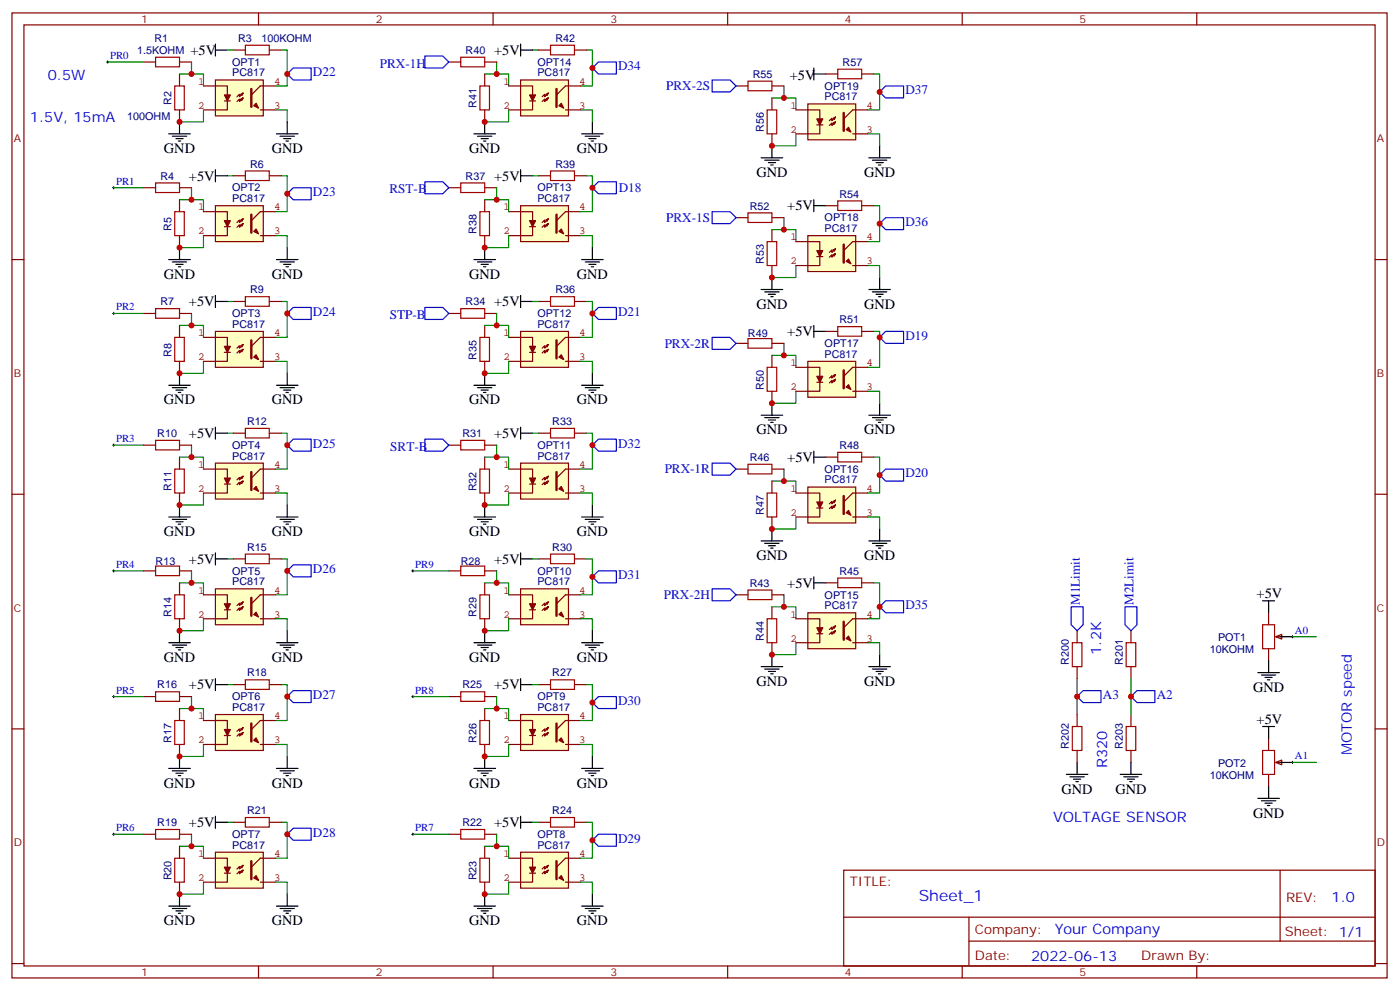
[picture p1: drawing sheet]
<svg xmlns="http://www.w3.org/2000/svg" width="413mm" height="292mm" viewBox="0 0 413 292" stroke-linecap="round" stroke-linejoin="round" font-family="sans-serif">
<defs><g id="words">
<text font-size="4.6" fill="#00f" x="270.8" y="265.4">Sheet_1</text>
<g font-size="4.2">
<text x="56.2" y="16.2">+5V</text>
<text x="145.6" y="16.2">+5V</text>
<text x="232.8" y="23.6">+5V</text>
<text x="48.3" y="45.1">GND</text>
<text x="80.1" y="45.1">GND</text>
<text x="138.3" y="45.1">GND</text>
<text x="170" y="45.1">GND</text>
<text x="55.7" y="53.2">+5V</text>
<text x="145.6" y="53.2">+5V</text>
<text x="223" y="52.1">GND</text>
<text x="254.7" y="52.1">GND</text>
<text x="232.1" y="62">+5V</text>
<text x="48.3" y="82.1">GND</text>
<text x="80.1" y="82.1">GND</text>
<text x="138.3" y="82.1">GND</text>
<text x="170" y="82.1">GND</text>
<text x="55.7" y="90.2">+5V</text>
<text x="145.6" y="90.2">+5V</text>
<text x="223" y="90.9">GND</text>
<text x="254.7" y="90.9">GND</text>
<text x="232.1" y="99.1">+5V</text>
<text x="48.3" y="119.2">GND</text>
<text x="80.1" y="119.2">GND</text>
<text x="138.3" y="119.2">GND</text>
<text x="170" y="119.2">GND</text>
<text x="55.7" y="129">+5V</text>
<text x="145.6" y="129">+5V</text>
<text x="223" y="128">GND</text>
<text x="254.7" y="128">GND</text>
<text x="232.1" y="136.1">+5V</text>
<text x="48.3" y="158">GND</text>
<text x="80.1" y="158">GND</text>
<text x="138.3" y="158">GND</text>
<text x="170" y="158">GND</text>
<text x="55.7" y="166.1">+5V</text>
<text x="145.6" y="166.1">+5V</text>
<text x="223" y="165">GND</text>
<text x="254.7" y="165">GND</text>
<text x="232.1" y="173.1">+5V</text>
<text x="370.4" y="176.3">+5V</text>
<text x="48.3" y="195">GND</text>
<text x="80.1" y="195">GND</text>
<text x="138.3" y="195">GND</text>
<text x="170" y="195">GND</text>
<text x="55.7" y="203.1">+5V</text>
<text x="145.6" y="203.1">+5V</text>
<text x="223" y="202.1">GND</text>
<text x="254.7" y="202.1">GND</text>
<text x="369.4" y="203.8">GND</text>
<text x="370.4" y="213.4">+5V</text>
<text x="48.3" y="232.1">GND</text>
<text x="80.1" y="232.1">GND</text>
<text x="138.3" y="232.1">GND</text>
<text x="170" y="232.1">GND</text>
<text x="312.9" y="233.8">GND</text>
<text x="328.8" y="233.8">GND</text>
<text x="55.7" y="243.7">+5V</text>
<text x="145.6" y="243.7">+5V</text>
<text x="369.4" y="240.9">GND</text>
<text x="48.3" y="272.6">GND</text>
<text x="80.1" y="272.6">GND</text>
<text x="138.3" y="272.6">GND</text>
<text x="170" y="272.6">GND</text>
</g>
<g font-size="4.2" fill="#00f">
<text x="14.1" y="23.6">0.5W</text>
<text x="8.8" y="35.9">1.5V, 15mA</text>
<text x="324.6" y="192.9" transform="rotate(-90 324.6 192.9)">1.2K</text>
<text x="326.3" y="226.4" transform="rotate(-90 326.3 226.4)">R320</text>
<text x="398.5" y="222.6" transform="rotate(-90 398.5 222.6)">MOTOR speed</text>
<text x="310.4" y="242.3">VOLTAGE SENSOR</text>
<text x="392.5" y="265.7">1.0</text>
<text x="310.9" y="275.2">Your Company</text>
<text x="304" y="283">2022-06-13</text>
</g>
<g font-size="3.9" fill="#00f">
<text x="92.3" y="22.5">D22</text>
<text x="112" y="20">PRX-1H</text>
<text x="182.2" y="20.7">D34</text>
<text x="196.4" y="26.6">PRX-2S</text>
<text x="266.9" y="27.8">D37</text>
<text x="92.3" y="57.8">D23</text>
<text x="114.8" y="57">RST-B</text>
<text x="182.4" y="56.6">D18</text>
<text x="196.4" y="65.4">PRX-1S</text>
<text x="266.9" y="66.6">D36</text>
<text x="92.3" y="93.1">D24</text>
<text x="114.9" y="94">STP-B</text>
<text x="182.2" y="93.1">D21</text>
<text x="266.9" y="100.1">D19</text>
<text x="195.9" y="102.4">PRX-2R</text>
<text x="92.3" y="131.9">D25</text>
<text x="182.2" y="131.9">D32</text>
<text x="115" y="132.8">SRT-B</text>
<text x="195.9" y="139.5">PRX-1R</text>
<text x="266.9" y="140.7">D20</text>
<text x="92.3" y="168.9">D26</text>
<text x="182.2" y="170.7">D31</text>
<text x="195.7" y="176.5">PRX-2H</text>
<text x="266.9" y="179.5">D35</text>
<text x="318.3" y="178.3" transform="rotate(-90 318.3 178.3)">M1Limit</text>
<text x="334.1" y="178.3" transform="rotate(-90 334.1 178.3)">M2Limit</text>
<text x="92.3" y="206">D27</text>
<text x="182.2" y="207.7">D30</text>
<text x="325.1" y="206">A3</text>
<text x="341" y="206">A2</text>
<text x="92.3" y="246.5">D28</text>
<text x="182.2" y="248.3">D29</text>
</g>
<g font-size="3.9" fill="#800">
<text x="250.5" y="261">TITLE:</text>
<text x="379.1" y="265.7">REV:</text>
<text x="287.4" y="275.2">Company:</text>
<text x="378.7" y="275.8">Sheet: 1/1</text>
<text x="287.4" y="282.9">Date:</text>
<text x="336.4" y="282.9">Drawn By:</text>
</g>
<g font-size="3.2" fill="#800">
<text x="41.6" y="6.8">1</text>
<text x="110.8" y="6.8">2</text>
<text x="179.9" y="6.8">3</text>
<text x="249.1" y="6.8">4</text>
<text x="318.2" y="6.8">5</text>
<text x="4.1" y="41.9">A</text>
<text x="405.9" y="41.9">A</text>
<text x="4.1" y="111.1">B</text>
<text x="405.9" y="111.1">B</text>
<text x="4.1" y="180.2">C</text>
<text x="405.9" y="180.2">C</text>
<text x="4.1" y="249.3">D</text>
<text x="405.9" y="249.3">D</text>
<text x="41.6" y="287.6">1</text>
<text x="110.8" y="287.6">2</text>
<text x="179.9" y="287.6">3</text>
<text x="249.1" y="287.6">4</text>
<text x="318.2" y="287.6">5</text>
</g>
<g font-size="3.2" fill="#00f">
<text x="32.5" y="17.4">PR0</text>
<text x="34.2" y="54.4">PR1</text>
<text x="34.2" y="91.5">PR2</text>
<text x="34.2" y="130.3">PR3</text>
<text x="34.2" y="167.3">PR4</text>
<text x="122.4" y="167.3">PR9</text>
<text x="381.7" y="186.7">A0</text>
<text x="34.2" y="204.4">PR5</text>
<text x="122.4" y="204.4">PR8</text>
<text x="381.7" y="223.8">A1</text>
<text x="34.2" y="244.9">PR6</text>
<text x="122.4" y="244.9">PR7</text>
</g>
<g font-size="3.2" fill="#000080">
<text x="40.4" y="15.9">1.5KOHM</text>
<text x="45.5" y="12.4">R1</text>
<text x="70.2" y="12.4">R3</text>
<text x="77.1" y="12.4">100KOHM</text>
<text x="137.2" y="15.9">R40</text>
<text x="163.7" y="12.3">R42</text>
<text x="68.4" y="22.5">PC817</text>
<text x="68.4" y="19.4">OPT1</text>
<text x="158.4" y="22.5">PC817</text>
<text x="158.4" y="19.4">OPT14</text>
<text x="221.9" y="22.9">R55</text>
<text x="248.4" y="19.4">R57</text>
<text x="243.1" y="29.6">PC817</text>
<text x="243.1" y="26.4">OPT19</text>
<text x="37.5" y="35.3">100OHM</text>
<text x="50.5" y="31" transform="rotate(-90 50.5 31)">R2</text>
<text x="140.5" y="31.9" transform="rotate(-90 140.5 31.9)">R41</text>
<text x="225.1" y="38.9" transform="rotate(-90 225.1 38.9)">R56</text>
<text x="47.3" y="52.9">R4</text>
<text x="73.7" y="49.4">R6</text>
<text x="137.2" y="52.9">R37</text>
<text x="163.7" y="49.4">R39</text>
<text x="68.4" y="59.5">PC817</text>
<text x="68.4" y="56.4">OPT2</text>
<text x="158.4" y="59.5">PC817</text>
<text x="158.4" y="56.4">OPT13</text>
<text x="247.5" y="58.2">R54</text>
<text x="221" y="61.7">R52</text>
<text x="243.1" y="65.2">OPT18</text>
<text x="50.5" y="68" transform="rotate(-90 50.5 68)">R5</text>
<text x="140.5" y="68.9" transform="rotate(-90 140.5 68.9)">R38</text>
<text x="243.1" y="68.4">PC817</text>
<text x="225.1" y="77.7" transform="rotate(-90 225.1 77.7)">R53</text>
<text x="47.3" y="90">R7</text>
<text x="73.7" y="86.4">R9</text>
<text x="137.2" y="90">R34</text>
<text x="163.7" y="86.4">R36</text>
<text x="68.4" y="93.5">OPT3</text>
<text x="158.4" y="93.5">OPT12</text>
<text x="247.5" y="95.2">R51</text>
<text x="68.4" y="96.6">PC817</text>
<text x="158.4" y="96.6">PC817</text>
<text x="220.5" y="99.4">R49</text>
<text x="50.5" y="105" transform="rotate(-90 50.5 105)">R8</text>
<text x="140.5" y="106" transform="rotate(-90 140.5 106)">R35</text>
<text x="243.1" y="105.4">PC817</text>
<text x="243.1" y="102.3">OPT17</text>
<text x="225.1" y="114.8" transform="rotate(-90 225.1 114.8)">R50</text>
<text x="72.8" y="125.2">R12</text>
<text x="162.8" y="125.2">R33</text>
<text x="46.4" y="128.8">R10</text>
<text x="136.3" y="128.8">R31</text>
<text x="68.4" y="135.4">PC817</text>
<text x="68.4" y="132.3">OPT4</text>
<text x="158.4" y="135.4">PC817</text>
<text x="158.4" y="132.3">OPT11</text>
<text x="221" y="135.8">R46</text>
<text x="247.5" y="132.3">R48</text>
<text x="243.1" y="142.5">PC817</text>
<text x="243.1" y="139.3">OPT16</text>
<text x="50.5" y="144.6" transform="rotate(-90 50.5 144.6)">R11</text>
<text x="140.5" y="144.8" transform="rotate(-90 140.5 144.8)">R32</text>
<text x="225.1" y="151.8" transform="rotate(-90 225.1 151.8)">R47</text>
<text x="45.9" y="166.4">R13</text>
<text x="72.8" y="162.3">R15</text>
<text x="135.8" y="166.4">R28</text>
<text x="162.8" y="162.3">R30</text>
<text x="68.4" y="172.4">PC817</text>
<text x="68.4" y="169.3">OPT5</text>
<text x="158.4" y="172.4">PC817</text>
<text x="158.4" y="169.3">OPT10</text>
<text x="221" y="172.9">R43</text>
<text x="247.5" y="169.3">R45</text>
<text x="243.1" y="179.5">PC817</text>
<text x="243.1" y="176.4">OPT15</text>
<text x="50.5" y="181.8" transform="rotate(-90 50.5 181.8)">R14</text>
<text x="140.5" y="181.8" transform="rotate(-90 140.5 181.8)">R29</text>
<text x="225.1" y="188.9" transform="rotate(-90 225.1 188.9)">R44</text>
<text x="359.1" y="188.8">POT1</text>
<text x="315.1" y="195.9" transform="rotate(-90 315.1 195.9)">R200</text>
<text x="331" y="195.9" transform="rotate(-90 331 195.9)">R201</text>
<text x="356.6" y="192.3">10KOHM</text>
<text x="46.4" y="202.8">R16</text>
<text x="72.8" y="199.3">R18</text>
<text x="136.3" y="202.8">R25</text>
<text x="162.8" y="199.3">R27</text>
<text x="68.4" y="209.5">PC817</text>
<text x="68.4" y="206.3">OPT6</text>
<text x="158.4" y="209.5">PC817</text>
<text x="158.4" y="206.3">OPT9</text>
<text x="50.5" y="218.8" transform="rotate(-90 50.5 218.8)">R17</text>
<text x="140.5" y="218.8" transform="rotate(-90 140.5 218.8)">R26</text>
<text x="315.1" y="220.6" transform="rotate(-90 315.1 220.6)">R202</text>
<text x="331" y="220.6" transform="rotate(-90 331 220.6)">R203</text>
<text x="359.1" y="225.9">POT2</text>
<text x="356.6" y="229.4">10KOHM</text>
<text x="72.8" y="240">R21</text>
<text x="162.8" y="240">R24</text>
<text x="46.4" y="243.5">R19</text>
<text x="136.3" y="243.5">R22</text>
<text x="68.4" y="250">PC817</text>
<text x="68.4" y="246.9">OPT7</text>
<text x="158.4" y="250">PC817</text>
<text x="158.4" y="246.9">OPT8</text>
<text x="50.5" y="259.4" transform="rotate(-90 50.5 259.4)">R20</text>
<text x="140.5" y="259.4" transform="rotate(-90 140.5 259.4)">R23</text>
</g>
<g font-size="3.2" fill="#840000">
<text x="58.4" y="25">1</text>
<text x="80.8" y="25">4</text>
<text x="148.4" y="25">1</text>
<text x="170.7" y="25">4</text>
<text x="58.4" y="32">2</text>
<text x="80.8" y="32">3</text>
<text x="148.4" y="32">2</text>
<text x="170.7" y="32">3</text>
<text x="233" y="32">1</text>
<text x="255.4" y="32">4</text>
<text x="233" y="39.1">2</text>
<text x="255.4" y="39.1">3</text>
<text x="58.4" y="62">1</text>
<text x="80.8" y="62">4</text>
<text x="148.4" y="62">1</text>
<text x="170.7" y="62">4</text>
<text x="58.4" y="69.1">2</text>
<text x="80.8" y="69.1">3</text>
<text x="148.4" y="69.1">2</text>
<text x="170.7" y="69.1">3</text>
<text x="233" y="70.8">1</text>
<text x="255.4" y="70.8">4</text>
<text x="233" y="77.9">2</text>
<text x="255.4" y="77.9">3</text>
<text x="58.4" y="99.1">1</text>
<text x="80.8" y="99.1">4</text>
<text x="148.4" y="99.1">1</text>
<text x="170.7" y="99.1">4</text>
<text x="58.4" y="106.1">2</text>
<text x="80.8" y="106.1">3</text>
<text x="148.4" y="106.1">2</text>
<text x="170.7" y="106.1">3</text>
<text x="233" y="107.9">1</text>
<text x="255.4" y="107.9">4</text>
<text x="233" y="114.9">2</text>
<text x="255.4" y="114.9">3</text>
<text x="58.4" y="137.9">1</text>
<text x="80.8" y="137.9">4</text>
<text x="148.4" y="137.9">1</text>
<text x="170.7" y="137.9">4</text>
<text x="58.4" y="144.9">2</text>
<text x="80.8" y="144.9">3</text>
<text x="148.4" y="144.9">2</text>
<text x="170.7" y="144.9">3</text>
<text x="233" y="144.9">1</text>
<text x="255.4" y="144.9">4</text>
<text x="233" y="152">2</text>
<text x="255.4" y="152">3</text>
<text x="58.4" y="174.9">1</text>
<text x="80.8" y="174.9">4</text>
<text x="148.4" y="174.9">1</text>
<text x="170.7" y="174.9">4</text>
<text x="58.4" y="182">2</text>
<text x="80.8" y="182">3</text>
<text x="148.4" y="182">2</text>
<text x="170.7" y="182">3</text>
<text x="233" y="182">1</text>
<text x="255.4" y="182">4</text>
<text x="233" y="189">2</text>
<text x="255.4" y="189">3</text>
<text x="58.4" y="211.9">1</text>
<text x="80.8" y="211.9">4</text>
<text x="148.4" y="211.9">1</text>
<text x="170.7" y="211.9">4</text>
<text x="58.4" y="219">2</text>
<text x="80.8" y="219">3</text>
<text x="148.4" y="219">2</text>
<text x="170.7" y="219">3</text>
<text x="58.4" y="252.5">1</text>
<text x="80.8" y="252.5">4</text>
<text x="148.4" y="252.5">1</text>
<text x="170.7" y="252.5">4</text>
<text x="58.4" y="259.6">2</text>
<text x="80.8" y="259.6">3</text>
<text x="148.4" y="259.6">2</text>
<text x="170.7" y="259.6">3</text>
</g>
</g></defs>
<g fill="none" stroke="#870000" stroke-width=".35">
<path d="M3.5 3.8h405.4v284.3h-405.4zM7.1 7.3h398.2v277.3h-398.2zM42.3 18.3h3.6M52.9 18.3h3.5M76.2 3.8v3.5M145.3 3.8v3.5M214.5 3.8v3.5M283.6 3.8v3.5M352.8 3.8v3.5M52.9 21.8v3.5M52.9 32.4v3.5M3.5 76.5h3.6"/>
<path d="M405.3 76.5h3.6M3.5 145.6h3.6M405.3 145.6h3.6M3.5 214.8h3.6M405.3 214.8h3.6M248.7 256.4h156.6v28.2h-156.6zM377.3 256.4v20.9M248.7 270.2h156.5M285.6 277.3h119.6M285.6 270.2v14.2M3.5 283.9h3.6M76.2 284.6v3.5"/>
<path d="M145.3 284.6v3.5M214.5 284.6v3.5M283.6 284.6v3.5M352.8 284.6v3.5M405.3 283.9h3.6"/>
</g>
<path d="M45.9 16.9h7v2.8h-7zM51.5 25.3h2.8v7.1h-2.8z" fill="none" stroke="#a10000" stroke-width=".35"/>
<path d="M63.5 23.6h14.1v10.5h-14.1z" fill="#ffffc2" stroke="#850000" stroke-width=".35"/>
<g fill="#850000" stroke="#850000" stroke-width=".35">
<path d="M66.1 28h1.8l-.9 1.7z"/>
<path d="M75.5 30.4l.7 1.5-1.4-.7z"/>
</g>
<path d="M60 25.3h7v2.7M66.1 29.7h1.8M67 29.7v2.7h-7M70.9 27.8l.7-.4-.3 .8zM71.6 27.4l-1 1.1v-.7l-.8 .7M71.6 28.9l-.3 .7-.4-.4 .7-.3-1 1v-.7l-.8 .7M76.7 32.4h4.4M81.1 25.3h-4.4l-2.6 2.7" fill="none" stroke="#850000" stroke-width=".35"/>
<path d="M74.1 26.2v5.3" fill="none" stroke="#850000" stroke-width=".71"/>
<path d="M56.4 18.3v3.5h3.6v3.5M67 14.7h1.8M82.9 14.7h1.8v10.6h-3.6M52.9 21.8h3.5M60 32.4v3.5h-7.1M81.1 32.4h3.6v3.5M52.9 58.8h3.5M56.4 55.3v3.5h3.6v3.6M67 51.8h1.8M82.9 51.8h1.8v10.6h-3.6M60 69.4v3.6h-7.1M81.1 69.4h3.6v3.6" fill="none" stroke="#008700" stroke-width=".35"/>
<path d="M68.8 14.7h3.5M79.4 14.7h3.5M68.8 51.8h3.5M79.4 51.8h3.5" fill="none" stroke="#870000" stroke-width=".35"/>
<path d="M72.3 13.3h7.1v2.9h-7.1zM72.3 50.4h7.1v2.8h-7.1z" fill="none" stroke="#a10000" stroke-width=".35"/>
<g fill="none" stroke="#000" stroke-width=".35">
<path d="M63.5 14.7h3.5M63.5 13v3.5M49.7 39.4h6.4M52.9 35.9v3.5M81.5 39.4h6.3M84.7 35.9v3.5M50.8 40.1h4.2M51.9 40.9h2.1M52.6 41.6h.7M63.5 50v3.6M63.5 51.8h3.5M82.5 40.1h4.3"/>
<path d="M83.6 40.9h2.1M84.3 41.6h.7M49.7 76.5h6.4M50.8 77.2h4.2M51.9 77.9h2.1M52.6 78.6h.7M52.9 73v3.5M81.5 76.5h6.3M82.5 77.2h4.3M83.6 77.9h2.1M84.3 78.6h.7M84.7 73v3.5"/>
</g>
<path d="M63.5 60.6h14.1v10.6h-14.1z" fill="#ffffc2" stroke="#850000" stroke-width=".35"/>
<g fill="#850000" stroke="#850000" stroke-width=".35">
<path d="M66.1 65h1.8l-.9 1.8z"/>
<path d="M74.8 68.2l.7-.7 .7 1.4z"/>
</g>
<path d="M60 62.4h7v2.6M66.1 66.8h1.8M67 66.8v2.6h-7M70.9 64.8l.7-.3-.3 .7zM71.6 64.5l-1 1v-.7l-.8 .7M71.6 65.9l-.3 .7-.4-.3 .7-.4-1 1.1v-.7l-.8 .7M76.7 69.4h4.4M81.1 62.4h-4.4l-2.6 2.6" fill="none" stroke="#850000" stroke-width=".35"/>
<path d="M74.1 63.3v5.2" fill="none" stroke="#850000" stroke-width=".71"/>
<path d="M42.3 55.3h3.6M52.9 58.8v3.6M52.9 55.3h3.5M52.9 69.4v3.6M68.8 88.8h3.5M79.4 88.8h3.5" fill="none" stroke="#870000" stroke-width=".35"/>
<path d="M45.9 53.9h7v2.8h-7zM51.5 62.4h2.8v7h-2.8zM72.3 87.4h7.1v2.8h-7.1z" fill="none" stroke="#a10000" stroke-width=".35"/>
<path d="M52.9 95.9h3.5M56.4 92.4v3.5h3.6v3.5M67 88.8h1.8M82.9 88.8h1.8v10.6h-3.6M60 106.5v3.5h-7.1M81.1 106.5h3.6v3.5" fill="none" stroke="#008700" stroke-width=".35"/>
<path d="M63.5 88.8h3.5M63.5 87.1v3.5M49.7 113.5h6.4M50.8 114.2h4.2M51.9 114.9h2.1M52.6 115.6h.7M52.9 110v3.5M81.5 113.5h6.3M82.5 114.2h4.3M83.6 114.9h2.1M84.3 115.6h.7M84.7 110v3.5" fill="none" stroke="#000" stroke-width=".35"/>
<path d="M63.5 97.6h14.1v10.6h-14.1z" fill="#ffffc2" stroke="#850000" stroke-width=".35"/>
<g fill="#850000" stroke="#850000" stroke-width=".35">
<path d="M66.1 102.1h1.8l-.9 1.7z"/>
<path d="M74.8 105.2l.7-.7 .7 1.4z"/>
</g>
<path d="M60 99.4h7v2.7M81.1 99.4h-4.4l-2.6 2.7M66.1 103.8h1.8M67 103.8v2.7h-7M70.9 101.9l.7-.4-.3 .7zM71.6 101.5l-1 1.1v-.7l-.8 .7M71.6 102.9l-.3 .7-.4-.3 .7-.4-1 1.1v-.7l-.8 .7M76.7 106.5h4.4" fill="none" stroke="#850000" stroke-width=".35"/>
<path d="M74.1 100.3v5.3" fill="none" stroke="#850000" stroke-width=".71"/>
<path d="M42.3 92.4h3.6M52.9 95.9v3.5M52.9 92.4h3.5M52.9 106.5v3.5M68.8 127.6h3.5M79.4 127.6h3.5" fill="none" stroke="#870000" stroke-width=".35"/>
<path d="M45.9 90.9h7v2.9h-7zM51.5 99.4h2.8v7.1h-2.8zM72.3 126.2h7.1v2.8h-7.1z" fill="none" stroke="#a10000" stroke-width=".35"/>
<path d="M52.9 134.7h3.5M56.4 131.2v3.5h3.6v3.5M67 127.6h1.8M82.9 127.6h1.8v10.6h-3.6M60 145.3v3.5h-7.1M81.1 145.3h3.6v3.5" fill="none" stroke="#008700" stroke-width=".35"/>
<path d="M63.5 127.6h3.5M63.5 125.9v3.5M49.7 152.3h6.4M50.8 153h4.2M51.9 153.7h2.1M52.6 154.4h.7M52.9 148.8v3.5M81.5 152.3h6.3M82.5 153h4.3M83.6 153.7h2.1M84.3 154.4h.7M84.7 148.8v3.5" fill="none" stroke="#000" stroke-width=".35"/>
<path d="M63.5 136.5h14.1v10.5h-14.1z" fill="#ffffc2" stroke="#850000" stroke-width=".35"/>
<g fill="#850000" stroke="#850000" stroke-width=".35">
<path d="M66.1 140.9h1.8l-.9 1.7z"/>
<path d="M74.8 144l.7-.7 .7 1.4z"/>
</g>
<path d="M60 138.2h7v2.7M81.1 138.2h-4.4l-2.6 2.7M66.1 142.6h1.8M67 142.6v2.7h-7M70.9 140.7l.7-.4-.3 .7zM71.6 140.3l-1 1.1v-.7l-.8 .7M71.6 141.7l-.3 .8-.4-.4 .7-.4-1 1.1v-.7l-.8 .7M76.7 145.3h4.4" fill="none" stroke="#850000" stroke-width=".35"/>
<path d="M74.1 139.1v5.3" fill="none" stroke="#850000" stroke-width=".71"/>
<path d="M42.3 131.2h3.6M52.9 134.7v3.5M52.9 131.2h3.5M52.9 145.3v3.5M68.8 164.7h3.5M79.4 164.7h3.5" fill="none" stroke="#870000" stroke-width=".35"/>
<path d="M45.9 129.8h7v2.8h-7zM51.5 138.2h2.8v7.1h-2.8zM72.3 163.3h7.1v2.8h-7.1z" fill="none" stroke="#a10000" stroke-width=".35"/>
<path d="M52.9 171.7h3.5M56.4 168.2v3.5h3.6v3.6M67 164.7h1.8M82.9 164.7h1.8v10.6h-3.6M60 182.3v3.5h-7.1M81.1 182.3h3.6v3.5" fill="none" stroke="#008700" stroke-width=".35"/>
<path d="M63.5 164.7h3.5M63.5 162.9v3.5M49.7 189.4h6.4M50.8 190.1h4.2M51.9 190.8h2.1M52.6 191.5h.7M52.9 185.8v3.6M81.5 189.4h6.3M82.5 190.1h4.3M83.6 190.8h2.1M84.3 191.5h.7M84.7 185.8v3.6" fill="none" stroke="#000" stroke-width=".35"/>
<path d="M63.5 173.5h14.1v10.6h-14.1z" fill="#ffffc2" stroke="#850000" stroke-width=".35"/>
<g fill="#850000" stroke="#850000" stroke-width=".35">
<path d="M66.1 177.9h1.8l-.9 1.8z"/>
<path d="M74.8 181.1l.7-.7 .7 1.4z"/>
</g>
<path d="M60 175.3h7v2.6M66.1 179.7h1.8M67 179.7v2.6h-7M70.9 177.7l.7-.3-.3 .7zM71.6 177.4l-1 1v-.7l-.8 .7M71.6 178.8l-.3 .7-.4-.4 .7-.3-1 1v-.7l-.8 .7M81.1 175.3h-4.4l-2.6 2.6M76.7 182.3h4.4" fill="none" stroke="#850000" stroke-width=".35"/>
<path d="M74.1 176.1v5.3" fill="none" stroke="#850000" stroke-width=".71"/>
<path d="M42.3 168.2h3.6M52.9 171.7v3.6M52.9 168.2h3.5M52.9 182.3v3.5M68.8 201.7h3.5M79.4 201.7h3.5" fill="none" stroke="#870000" stroke-width=".35"/>
<path d="M45.9 166.8h7v2.8h-7zM51.5 175.3h2.8v7h-2.8zM72.3 200.3h7.1v2.8h-7.1z" fill="none" stroke="#a10000" stroke-width=".35"/>
<path d="M52.9 208.8h3.5M56.4 205.2v3.6h3.6v3.5M60 219.4v3.5h-7.1M67 201.7h1.8M81.1 219.4h3.6v3.5M82.9 201.7h1.8v10.6h-3.6" fill="none" stroke="#008700" stroke-width=".35"/>
<path d="M63.5 200v3.5M63.5 201.7h3.5M49.7 226.4h6.4M50.8 227.1h4.2M51.9 227.8h2.1M52.6 228.5h.7M52.9 222.9v3.5M81.5 226.4h6.3M82.5 227.1h4.3M83.6 227.8h2.1M84.3 228.5h.7M84.7 222.9v3.5" fill="none" stroke="#000" stroke-width=".35"/>
<path d="M63.5 210.5h14.1v10.6h-14.1z" fill="#ffffc2" stroke="#850000" stroke-width=".35"/>
<g fill="#850000" stroke="#850000" stroke-width=".35">
<path d="M66.1 214.9h1.8l-.9 1.8z"/>
<path d="M75.5 217.4l.7 1.4-1.4-.7z"/>
</g>
<path d="M60 212.3h7v2.6M66.1 216.7h1.8M67 216.7v2.7h-7M70.9 214.8l.7-.4-.3 .7zM71.6 214.4l-1 1.1v-.7l-.8 .7M71.6 215.8l-.3 .7-.4-.3 .7-.4-1 1.1v-.7l-.8 .7M76.7 219.4h4.4M81.1 212.3h-4.4l-2.6 2.6" fill="none" stroke="#850000" stroke-width=".35"/>
<path d="M74.1 213.2v5.3" fill="none" stroke="#850000" stroke-width=".71"/>
<path d="M42.3 205.2h3.6M52.9 208.8v3.5M52.9 219.4v3.5M52.9 205.2h3.5M68.8 242.3h3.5M79.4 242.3h3.5" fill="none" stroke="#870000" stroke-width=".35"/>
<path d="M45.9 203.8h7v2.9h-7zM51.5 212.3h2.8v7.1h-2.8zM72.3 240.9h7.1v2.8h-7.1z" fill="none" stroke="#a10000" stroke-width=".35"/>
<path d="M52.9 249.3h3.5M56.4 245.8v3.5h3.6v3.6M60 259.9v3.6h-7.1M67 242.3h1.8M81.1 259.9h3.6v3.6M82.9 242.3h1.8v10.6h-3.6" fill="none" stroke="#008700" stroke-width=".35"/>
<path d="M63.5 242.3h3.5M63.5 240.5v3.6M49.7 267h6.4M50.8 267.7h4.2M51.9 268.4h2.1M52.6 269.1h.7M52.9 263.5v3.5M81.5 267h6.3M82.5 267.7h4.3M83.6 268.4h2.1M84.3 269.1h.7M84.7 263.5v3.5" fill="none" stroke="#000" stroke-width=".35"/>
<path d="M63.5 251.1h14.1v10.6h-14.1z" fill="#ffffc2" stroke="#850000" stroke-width=".35"/>
<g fill="#850000" stroke="#850000" stroke-width=".35">
<path d="M66.1 255.5h1.8l-.9 1.8z"/>
<path d="M74.8 258.7l.7-.7 .7 1.4z"/>
</g>
<path d="M60 252.9h7v2.6M66.1 257.3h1.8M67 257.3v2.6h-7M70.9 255.3l.7-.3-.3 .7zM71.6 255l-1 1v-.7l-.8 .7M71.6 256.4l-.3 .7-.4-.3 .7-.4-1 1.1v-.7l-.8 .7M76.7 259.9h4.4M81.1 252.9h-4.4l-2.6 2.6" fill="none" stroke="#850000" stroke-width=".35"/>
<path d="M74.1 253.8v5.2" fill="none" stroke="#850000" stroke-width=".71"/>
<path d="M42.3 245.8h3.6M52.9 249.3v3.6M52.9 259.9v3.6M52.9 245.8h3.5M132.3 245.8h3.5M142.9 245.8h3.5M142.9 249.3v3.6M142.9 259.9v3.6" fill="none" stroke="#870000" stroke-width=".35"/>
<path d="M45.9 244.4h7v2.8h-7zM51.5 252.9h2.8v7h-2.8zM135.8 244.4h7.1v2.8h-7.1zM141.5 252.9h2.8v7h-2.8z" fill="none" stroke="#a10000" stroke-width=".35"/>
<path d="M153.5 251.1h14.1v10.6h-14.1z" fill="#ffffc2" stroke="#850000" stroke-width=".35"/>
<g fill="#850000" stroke="#850000" stroke-width=".35">
<path d="M156.1 255.5h1.8l-.9 1.8z"/>
<path d="M164.7 258.7l.8-.7 .7 1.4z"/>
</g>
<path d="M149.9 252.9h7.1v2.6M156.1 257.3h1.8M157 257.3v2.6h-7.1M160.9 255.3l.7-.3-.3 .7zM161.6 255l-1.1 1v-.7l-.7 .7M161.6 256.4l-.3 .7-.4-.3 .7-.4-1.1 1.1v-.7l-.7 .7M166.7 259.9h4.4M171.1 252.9h-4.4l-2.7 2.6" fill="none" stroke="#850000" stroke-width=".35"/>
<path d="M164 253.8v5.2" fill="none" stroke="#850000" stroke-width=".71"/>
<path d="M142.9 249.3h3.5M146.4 245.8v3.5h3.5v3.6M149.9 259.9v3.6h-7M157 242.3h1.7M171.1 259.9h3.5v3.6M172.9 242.3h1.7v10.6h-3.5" fill="none" stroke="#008700" stroke-width=".35"/>
<path d="M132.3 205.2h3.5M142.9 205.2h3.5M142.9 208.8v3.5M142.9 219.4v3.5M158.7 242.3h3.6M169.3 242.3h3.6" fill="none" stroke="#870000" stroke-width=".35"/>
<path d="M135.8 203.8h7.1v2.9h-7.1zM141.5 212.3h2.8v7.1h-2.8zM162.3 240.9h7v2.8h-7z" fill="none" stroke="#a10000" stroke-width=".35"/>
<path d="M153.5 242.3h3.5M153.5 240.5v3.6M139.7 267h6.3M140.8 267.7h4.2M141.8 268.4h2.1M142.5 269.1h.7M142.9 263.5v3.5M171.4 267h6.4M172.5 267.7h4.2M173.6 268.4h2.1M174.3 269.1h.7M174.6 263.5v3.5" fill="none" stroke="#000" stroke-width=".35"/>
<path d="M153.5 210.5h14.1v10.6h-14.1z" fill="#ffffc2" stroke="#850000" stroke-width=".35"/>
<g fill="#850000" stroke="#850000" stroke-width=".35">
<path d="M156.1 214.9h1.8l-.9 1.8z"/>
<path d="M164.7 218.1l.8-.7 .7 1.4z"/>
</g>
<path d="M149.9 212.3h7.1v2.6M156.1 216.7h1.8M157 216.7v2.7h-7.1M160.9 214.8l.7-.4-.3 .7zM161.6 214.4l-1.1 1.1v-.7l-.7 .7M161.6 215.8l-.3 .7-.4-.3 .7-.4-1.1 1.1v-.7l-.7 .7M166.7 219.4h4.4M171.1 212.3h-4.4l-2.7 2.6" fill="none" stroke="#850000" stroke-width=".35"/>
<path d="M164 213.2v5.3" fill="none" stroke="#850000" stroke-width=".71"/>
<path d="M142.9 208.8h3.5M146.4 205.2v3.6h3.5v3.5M149.9 219.4v3.5h-7M157 201.7h1.7M171.1 219.4h3.5v3.5M172.9 201.7h1.7v10.6h-3.5" fill="none" stroke="#008700" stroke-width=".35"/>
<path d="M132.3 168.2h3.5M142.9 168.2h3.5M142.9 171.7v3.6M142.9 182.3v3.5M158.7 201.7h3.6M169.3 201.7h3.6" fill="none" stroke="#870000" stroke-width=".35"/>
<path d="M135.8 166.8h7.1v2.8h-7.1zM141.5 175.3h2.8v7h-2.8zM162.3 200.3h7v2.8h-7z" fill="none" stroke="#a10000" stroke-width=".35"/>
<path d="M153.5 200v3.5M153.5 201.7h3.5M139.7 226.4h6.3M140.8 227.1h4.2M141.8 227.8h2.1M142.5 228.5h.7M142.9 222.9v3.5M171.4 226.4h6.4M172.5 227.1h4.2M173.6 227.8h2.1M174.3 228.5h.7M174.6 222.9v3.5" fill="none" stroke="#000" stroke-width=".35"/>
<path d="M153.5 173.5h14.1v10.6h-14.1z" fill="#ffffc2" stroke="#850000" stroke-width=".35"/>
<g fill="#850000" stroke="#850000" stroke-width=".35">
<path d="M156.1 177.9h1.8l-.9 1.8z"/>
<path d="M164.7 181.1l.8-.7 .7 1.4z"/>
</g>
<path d="M149.9 175.3h7.1v2.6M156.1 179.7h1.8M157 179.7v2.6h-7.1M160.9 177.7l.7-.3-.3 .7zM161.6 177.4l-1.1 1v-.7l-.7 .7M161.6 178.8l-.3 .7-.4-.4 .7-.3-1.1 1v-.7l-.7 .7M171.1 175.3h-4.4l-2.7 2.6M166.7 182.3h4.4" fill="none" stroke="#850000" stroke-width=".35"/>
<path d="M164 176.1v5.3" fill="none" stroke="#850000" stroke-width=".71"/>
<path d="M142.9 171.7h3.5M146.4 168.2v3.5h3.5v3.6M157 164.7h1.7M172.9 164.7h1.7v10.6h-3.5M149.9 182.3v3.5h-7M171.1 182.3h3.5v3.5" fill="none" stroke="#008700" stroke-width=".35"/>
<path d="M132.3 131.2h3.5M142.9 131.2h3.5M142.9 134.7v3.5M142.9 145.3v3.5M158.7 164.7h3.6M169.3 164.7h3.6" fill="none" stroke="#870000" stroke-width=".35"/>
<path d="M135.8 129.8h7.1v2.8h-7.1zM141.5 138.2h2.8v7.1h-2.8zM162.3 163.3h7v2.8h-7z" fill="none" stroke="#a10000" stroke-width=".35"/>
<path d="M153.5 164.7h3.5M153.5 162.9v3.5M139.7 189.4h6.3M140.8 190.1h4.2M141.8 190.8h2.1M142.5 191.5h.7M142.9 185.8v3.6M171.4 189.4h6.4M172.5 190.1h4.2M173.6 190.8h2.1M174.3 191.5h.7M174.6 185.8v3.6" fill="none" stroke="#000" stroke-width=".35"/>
<path d="M153.5 136.5h14.1v10.5h-14.1z" fill="#ffffc2" stroke="#850000" stroke-width=".35"/>
<g fill="#850000" stroke="#850000" stroke-width=".35">
<path d="M156.1 140.9h1.8l-.9 1.7z"/>
<path d="M164.7 144l.8-.7 .7 1.4z"/>
</g>
<path d="M149.9 138.2h7.1v2.7M171.1 138.2h-4.4l-2.7 2.7M156.1 142.6h1.8M157 142.6v2.7h-7.1M160.9 140.7l.7-.4-.3 .7zM161.6 140.3l-1.1 1.1v-.7l-.7 .7M161.6 141.7l-.3 .8-.4-.4 .7-.4-1.1 1.1v-.7l-.7 .7M166.7 145.3h4.4" fill="none" stroke="#850000" stroke-width=".35"/>
<path d="M164 139.1v5.3" fill="none" stroke="#850000" stroke-width=".71"/>
<path d="M142.9 134.7h3.5M146.4 131.2v3.5h3.5v3.5M157 127.6h1.7M172.9 127.6h1.7v10.6h-3.5M149.9 145.3v3.5h-7M171.1 145.3h3.5v3.5" fill="none" stroke="#008700" stroke-width=".35"/>
<path d="M132.3 92.4h3.5M142.9 92.4h3.5M142.9 95.9v3.5M142.9 106.5v3.5M158.7 127.6h3.6M169.3 127.6h3.6" fill="none" stroke="#870000" stroke-width=".35"/>
<path d="M135.8 90.9h7.1v2.9h-7.1zM141.5 99.4h2.8v7.1h-2.8zM162.3 126.2h7v2.8h-7z" fill="none" stroke="#a10000" stroke-width=".35"/>
<path d="M153.5 127.6h3.5M153.5 125.9v3.5M139.7 152.3h6.3M140.8 153h4.2M141.8 153.7h2.1M142.5 154.4h.7M142.9 148.8v3.5M171.4 152.3h6.4M172.5 153h4.2M173.6 153.7h2.1M174.3 154.4h.7M174.6 148.8v3.5" fill="none" stroke="#000" stroke-width=".35"/>
<path d="M153.5 97.6h14.1v10.6h-14.1z" fill="#ffffc2" stroke="#850000" stroke-width=".35"/>
<g fill="#850000" stroke="#850000" stroke-width=".35">
<path d="M156.1 102.1h1.8l-.9 1.7z"/>
<path d="M164.7 105.2l.8-.7 .7 1.4z"/>
</g>
<path d="M149.9 99.4h7.1v2.7M171.1 99.4h-4.4l-2.7 2.7M156.1 103.8h1.8M157 103.8v2.7h-7.1M160.9 101.9l.7-.4-.3 .7zM161.6 101.5l-1.1 1.1v-.7l-.7 .7M161.6 102.9l-.3 .7-.4-.3 .7-.4-1.1 1.1v-.7l-.7 .7M166.7 106.5h4.4" fill="none" stroke="#850000" stroke-width=".35"/>
<path d="M164 100.3v5.3" fill="none" stroke="#850000" stroke-width=".71"/>
<path d="M142.9 95.9h3.5M146.4 92.4v3.5h3.5v3.5M157 88.8h1.7M172.9 88.8h1.7v10.6h-3.5M149.9 106.5v3.5h-7M171.1 106.5h3.5v3.5" fill="none" stroke="#008700" stroke-width=".35"/>
<path d="M132.3 55.3h3.5M142.9 55.3h3.5M142.9 58.8v3.6M142.9 69.4v3.6M158.7 88.8h3.6M169.3 88.8h3.6" fill="none" stroke="#870000" stroke-width=".35"/>
<path d="M135.8 53.9h7.1v2.8h-7.1zM141.5 62.4h2.8v7h-2.8zM162.3 87.4h7v2.8h-7z" fill="none" stroke="#a10000" stroke-width=".35"/>
<path d="M153.5 88.8h3.5M153.5 87.1v3.5M139.7 113.5h6.3M140.8 114.2h4.2M141.8 114.9h2.1M142.5 115.6h.7M142.9 110v3.5M171.4 113.5h6.4M172.5 114.2h4.2M173.6 114.9h2.1M174.3 115.6h.7M174.6 110v3.5" fill="none" stroke="#000" stroke-width=".35"/>
<path d="M153.5 60.6h14.1v10.6h-14.1z" fill="#ffffc2" stroke="#850000" stroke-width=".35"/>
<g fill="#850000" stroke="#850000" stroke-width=".35">
<path d="M156.1 65h1.8l-.9 1.8z"/>
<path d="M165.5 67.5l.7 1.4-1.5-.7z"/>
</g>
<path d="M149.9 62.4h7.1v2.6M156.1 66.8h1.8M157 66.8v2.6h-7.1M160.9 64.8l.7-.3-.3 .7zM161.6 64.5l-1.1 1v-.7l-.7 .7M161.6 65.9l-.3 .7-.4-.3 .7-.4-1.1 1.1v-.7l-.7 .7M166.7 69.4h4.4M171.1 62.4h-4.4l-2.7 2.6" fill="none" stroke="#850000" stroke-width=".35"/>
<path d="M164 63.3v5.2" fill="none" stroke="#850000" stroke-width=".71"/>
<path d="M146.4 18.3v3.5h3.5v3.5M157 14.7h1.7M172.9 14.7h1.7v10.6h-3.5M142.9 21.8h3.5M149.9 32.4v3.5h-7M171.1 32.4h3.5v3.5M142.9 58.8h3.5M146.4 55.3v3.5h3.5v3.6M157 51.8h1.7M172.9 51.8h1.7v10.6h-3.5M149.9 69.4v3.6h-7M171.1 69.4h3.5v3.6" fill="none" stroke="#008700" stroke-width=".35"/>
<path d="M158.7 14.7h3.6M169.3 14.7h3.6M158.7 51.8h3.6M169.3 51.8h3.6" fill="none" stroke="#870000" stroke-width=".35"/>
<path d="M162.3 13.3h7v2.9h-7zM162.3 50.4h7v2.8h-7z" fill="none" stroke="#a10000" stroke-width=".35"/>
<g fill="none" stroke="#000" stroke-width=".35">
<path d="M153.5 13v3.5M153.5 14.7h3.5M139.7 39.4h6.3M142.9 35.9v3.5M171.4 39.4h6.4M174.6 35.9v3.5M140.8 40.1h4.2M141.8 40.9h2.1M142.5 41.6h.7M153.5 51.8h3.5M153.5 50v3.6M172.5 40.1h4.2"/>
<path d="M173.6 40.9h2.1M174.3 41.6h.7M139.7 76.5h6.3M140.8 77.2h4.2M141.8 77.9h2.1M142.5 78.6h.7M142.9 73v3.5M171.4 76.5h6.4M172.5 77.2h4.2M173.6 77.9h2.1M174.3 78.6h.7M174.6 73v3.5"/>
</g>
<path d="M153.5 23.6h14.1v10.5h-14.1z" fill="#ffffc2" stroke="#850000" stroke-width=".35"/>
<g fill="#850000" stroke="#850000" stroke-width=".35">
<path d="M156.1 28h1.8l-.9 1.7z"/>
<path d="M165.5 30.4l.7 1.5-1.5-.7z"/>
</g>
<path d="M149.9 25.3h7.1v2.7M156.1 29.7h1.8M157 29.7v2.7h-7.1M160.9 27.8l.7-.4-.3 .8zM161.6 27.4l-1.1 1.1v-.7l-.7 .7M161.6 28.9l-.3 .7-.4-.4 .7-.3-1.1 1v-.7l-.7 .7M166.7 32.4h4.4M171.1 25.3h-4.4l-2.7 2.7" fill="none" stroke="#850000" stroke-width=".35"/>
<path d="M164 26.2v5.3" fill="none" stroke="#850000" stroke-width=".71"/>
<path d="M132.3 18.3h3.5M142.9 18.3h3.5M142.9 21.8v3.5M142.9 32.4v3.5M243.4 21.8h3.5M254 21.8h3.5" fill="none" stroke="#870000" stroke-width=".35"/>
<path d="M135.8 16.9h7.1v2.8h-7.1zM141.5 25.3h2.8v7.1h-2.8zM246.9 20.4h7.1v2.8h-7.1z" fill="none" stroke="#a10000" stroke-width=".35"/>
<path d="M227.5 28.9h3.6M231.1 25.3v3.6h3.5v3.5M234.6 39.4v3.6h-7.1M255.8 39.4h3.5v3.6M257.5 21.8h1.8v10.6h-3.5" fill="none" stroke="#008700" stroke-width=".35"/>
<path d="M239.9 21.8h3.5M239.9 20v3.6M224.4 46.5h6.3M225.4 47.2h4.3M226.5 47.9h2.1M227.2 48.6h.7M227.5 43v3.5M256.1 46.5h6.4M257.2 47.2h4.2M258.2 47.9h2.1M258.9 48.6h.7M259.3 43v3.5" fill="none" stroke="#000" stroke-width=".35"/>
<path d="M238.1 30.6h14.1v10.6h-14.1z" fill="#ffffc2" stroke="#850000" stroke-width=".35"/>
<g fill="#850000" stroke="#850000" stroke-width=".35">
<path d="M240.8 35h1.7l-.8 1.8z"/>
<path d="M249.4 38.2l.7-.7 .7 1.4z"/>
</g>
<path d="M234.6 32.4h7.1v2.6M240.8 36.8h1.7M241.7 36.8v2.6h-7.1M245.6 34.9l.7-.4-.4 .7zM246.3 34.5l-1.1 1.1v-.7l-.7 .7M246.3 35.9l-.4 .7-.3-.3 .7-.4-1.1 1.1v-.7l-.7 .7M251.4 39.4h4.4M255.8 32.4h-4.4l-2.7 2.6" fill="none" stroke="#850000" stroke-width=".35"/>
<path d="M248.7 33.3v5.3" fill="none" stroke="#850000" stroke-width=".71"/>
<path d="M217 25.3h3.5M227.5 28.9v3.5M227.5 39.4v3.6M227.5 25.3h3.6M243.4 60.6h3.5M254 60.6h3.5" fill="none" stroke="#870000" stroke-width=".35"/>
<path d="M220.5 23.9h7v2.8h-7zM226.1 32.4h2.9v7h-2.9zM246.9 59.2h7.1v2.8h-7.1z" fill="none" stroke="#a10000" stroke-width=".35"/>
<path d="M227.5 67.7h3.6M231.1 64.1v3.6h3.5v3.5M234.6 78.2v3.6h-7.1M255.8 78.2h3.5v3.6M257.5 60.6h1.8v10.6h-3.5" fill="none" stroke="#008700" stroke-width=".35"/>
<path d="M239.9 58.8v3.6M239.9 60.6h3.5M224.4 85.3h6.3M225.4 86h4.3M226.5 86.7h2.1M227.2 87.4h.7M227.5 81.8v3.5M256.1 85.3h6.4M257.2 86h4.2M258.2 86.7h2.1M258.9 87.4h.7M259.3 81.8v3.5" fill="none" stroke="#000" stroke-width=".35"/>
<path d="M238.1 69.4h14.1v10.6h-14.1z" fill="#ffffc2" stroke="#850000" stroke-width=".35"/>
<g fill="#850000" stroke="#850000" stroke-width=".35">
<path d="M240.8 73.8h1.7l-.8 1.8z"/>
<path d="M249.4 77l.7-.7 .7 1.4z"/>
</g>
<path d="M234.6 71.2h7.1v2.6M240.8 75.6h1.7M241.7 75.6v2.6h-7.1M245.6 73.7l.7-.4-.4 .7zM246.3 73.3l-1.1 1.1v-.7l-.7 .7M246.3 74.7l-.4 .7-.3-.3 .7-.4-1.1 1.1v-.7l-.7 .7M251.4 78.2h4.4M255.8 71.2h-4.4l-2.7 2.6" fill="none" stroke="#850000" stroke-width=".35"/>
<path d="M248.7 72.1v5.3" fill="none" stroke="#850000" stroke-width=".71"/>
<path d="M217 64.1h3.5M227.5 67.7v3.5M227.5 78.2v3.6M227.5 64.1h3.6M243.4 97.6h3.5M254 97.6h3.5" fill="none" stroke="#870000" stroke-width=".35"/>
<path d="M220.5 62.7h7v2.8h-7zM226.1 71.2h2.9v7h-2.9zM246.9 96.2h7.1v2.9h-7.1z" fill="none" stroke="#a10000" stroke-width=".35"/>
<path d="M257.5 97.6h1.8v10.6h-3.5M227.5 104.7h3.6M231.1 101.2v3.5h3.5v3.5M234.6 115.3v3.5h-7.1M255.8 115.3h3.5v3.5" fill="none" stroke="#008700" stroke-width=".35"/>
<path d="M239.9 97.6h3.5M239.9 95.9v3.5M227.5 118.8v3.5M259.3 118.8v3.5M224.4 122.3h6.3M225.4 123h4.3M226.5 123.8h2.1M227.2 124.5h.7M256.1 122.3h6.4M257.2 123h4.2M258.2 123.8h2.1M258.9 124.5h.7" fill="none" stroke="#000" stroke-width=".35"/>
<path d="M238.1 106.5h14.1v10.6h-14.1z" fill="#ffffc2" stroke="#850000" stroke-width=".35"/>
<g fill="#850000" stroke="#850000" stroke-width=".35">
<path d="M240.8 110.9h1.7l-.8 1.7z"/>
<path d="M249.4 114.1l.7-.8 .7 1.5z"/>
</g>
<path d="M234.6 108.2h7.1v2.7M240.8 112.6h1.7M241.7 112.6v2.7h-7.1M245.6 110.7l.7-.4-.4 .8zM246.3 110.3l-1.1 1.1v-.7l-.7 .7M246.3 111.8l-.4 .7-.3-.4 .7-.3-1.1 1v-.7l-.7 .7M251.4 115.3h4.4M255.8 108.2h-4.4l-2.7 2.7" fill="none" stroke="#850000" stroke-width=".35"/>
<path d="M248.7 109.1v5.3" fill="none" stroke="#850000" stroke-width=".71"/>
<path d="M217 101.2h3.5M227.5 104.7v3.5M227.5 115.3v3.5M227.5 101.2h3.6M243.4 134.7h3.5M254 134.7h3.5" fill="none" stroke="#870000" stroke-width=".35"/>
<path d="M220.5 99.8h7v2.8h-7zM226.1 108.2h2.9v7.1h-2.9zM246.9 133.3h7.1v2.8h-7.1z" fill="none" stroke="#a10000" stroke-width=".35"/>
<path d="M231.1 138.2v3.5h3.5v3.6M257.5 134.7h1.8v10.6h-3.5M227.5 141.7h3.6M234.6 152.3v3.6h-7.1M255.8 152.3h3.5v3.6" fill="none" stroke="#008700" stroke-width=".35"/>
<path d="M239.9 134.7h3.5M239.9 132.9v3.6M224.4 159.4h6.3M227.5 155.9v3.5M256.1 159.4h6.4M259.3 155.9v3.5M225.4 160.1h4.3M226.5 160.8h2.1M227.2 161.5h.7M257.2 160.1h4.2M258.2 160.8h2.1M258.9 161.5h.7" fill="none" stroke="#000" stroke-width=".35"/>
<path d="M238.1 143.5h14.1v10.6h-14.1z" fill="#ffffc2" stroke="#850000" stroke-width=".35"/>
<g fill="#850000" stroke="#850000" stroke-width=".35">
<path d="M240.8 147.9h1.7l-.8 1.8z"/>
<path d="M249.4 151.1l.7-.7 .7 1.4z"/>
</g>
<path d="M234.6 145.3h7.1v2.6M240.8 149.7h1.7M241.7 149.7v2.6h-7.1M245.6 147.7l.7-.3-.4 .7zM246.3 147.4l-1.1 1v-.7l-.7 .7M246.3 148.8l-.4 .7-.3-.3 .7-.4-1.1 1.1v-.7l-.7 .7M251.4 152.3h4.4M255.8 145.3h-4.4l-2.7 2.6" fill="none" stroke="#850000" stroke-width=".35"/>
<path d="M248.7 146.2v5.2" fill="none" stroke="#850000" stroke-width=".71"/>
<path d="M217 138.2h3.5M227.5 138.2h3.6M227.5 141.7v3.6M227.5 152.3v3.6M243.4 171.7h3.5M254 171.7h3.5" fill="none" stroke="#870000" stroke-width=".35"/>
<path d="M220.5 136.8h7v2.8h-7zM226.1 145.3h2.9v7h-2.9zM246.9 170.3h7.1v2.8h-7.1z" fill="none" stroke="#a10000" stroke-width=".35"/>
<path d="M227.5 178.8h3.6M231.1 175.3v3.5h3.5v3.5M257.5 171.7h1.8v10.6h-3.5M234.6 189.4v3.5h-7.1M255.8 189.4h3.5v3.5" fill="none" stroke="#008700" stroke-width=".35"/>
<path d="M239.9 171.7h3.5M239.9 170v3.5M224.4 196.4h6.3M225.4 197.1h4.3M226.5 197.8h2.1M227.2 198.5h.7M227.5 192.9v3.5M256.1 196.4h6.4M257.2 197.1h4.2M258.2 197.8h2.1M258.9 198.5h.7M259.3 192.9v3.5" fill="none" stroke="#000" stroke-width=".35"/>
<path d="M238.1 180.6h14.1v10.5h-14.1z" fill="#ffffc2" stroke="#850000" stroke-width=".35"/>
<g fill="#850000" stroke="#850000" stroke-width=".35">
<path d="M240.8 185h1.7l-.8 1.7z"/>
<path d="M249.4 188.1l.7-.7 .7 1.4z"/>
</g>
<path d="M234.6 182.3h7.1v2.7M240.8 186.7h1.7M241.7 186.7v2.7h-7.1M245.6 184.8l.7-.4-.4 .7zM246.3 184.4l-1.1 1.1v-.7l-.7 .7M246.3 185.8l-.4 .7-.3-.3 .7-.4-1.1 1.1v-.7l-.7 .7M251.4 189.4h4.4M255.8 182.3h-4.4l-2.7 2.7" fill="none" stroke="#850000" stroke-width=".35"/>
<path d="M248.7 183.2v5.3" fill="none" stroke="#850000" stroke-width=".71"/>
<path d="M217 175.3h3.5M227.5 178.8v3.5M227.5 175.3h3.6M227.5 189.4v3.5M373.9 180.6v3.5M373.9 191.1v3.6" fill="none" stroke="#870000" stroke-width=".35"/>
<path d="M220.5 173.8h7v2.9h-7zM226.1 182.3h2.9v7.1h-2.9zM372.2 184.1h3.5v7h-3.5z" fill="none" stroke="#a10000" stroke-width=".35"/>
<path d="M376.1 187.6l1.7-.7v1.4z" fill="#f0f0f0" stroke="#870000" stroke-width=".35"/>
<path d="M376.1 187.6h1.7M373.9 217.6v3.5M373.9 228.2v3.5" fill="none" stroke="#870000" stroke-width=".35"/>
<path d="M377.5 187.6h3.5" fill="none" stroke="#000" stroke-width=".35"/>
<path d="M372.2 221.1h3.5v7.1h-3.5z" fill="none" stroke="#a10000" stroke-width=".35"/>
<path d="M376.1 224.6l1.7-.7v1.5z" fill="#f0f0f0" stroke="#870000" stroke-width=".35"/>
<path d="M317.5 185.8v3.6M317.5 196.4v3.6M333.4 185.8v3.6M333.4 196.4v3.6M317.5 210.5v3.6M333.4 210.5v3.6M317.5 221.1v3.5M333.4 221.1v3.5M376.1 224.6h1.7" fill="none" stroke="#870000" stroke-width=".35"/>
<g fill="none" stroke="#000" stroke-width=".35">
<path d="M372.2 177h3.5M373.9 177v3.6M370.8 198.2h6.3M371.8 198.9h4.3M372.9 199.6h2.1M373.9 194.7v3.5M372.2 214.1h3.5M373.6 200.3h.7M373.9 214.1v3.5M314.3 228.2h6.4M315.4 228.9h4.2M316.4 229.6h2.2"/>
<path d="M317.1 230.3h.8M317.5 224.6v3.6M330.2 228.2h6.3M331.3 228.9h4.2M332.3 229.6h2.1M333 230.3h.7M333.4 224.6v3.6M370.8 235.2h6.3M371.8 235.9h4.3M372.9 236.6h2.1M373.6 237.3h.7M373.9 231.7v3.5"/>
<path d="M377.5 224.6h3.5"/>
</g>
<g fill="none" stroke="#000" stroke-width=".29">
<path d="M31.4 18.3h.7M31.7 17.9v.7M33.2 55.3h.7M33.5 55v.7M33.2 92.4h.7M33.5 92v.7M33.2 131.2h.7M33.5 130.8v.7M33.2 168.2h.7M33.5 167.9v.7M121.4 168.2h.7M121.7 167.9v.7"/>
<path d="M380.6 187.6h.8M381 187.3v.7M33.2 205.2h.7M33.5 204.9v.7M121.4 205.2h.7M121.7 204.9v.7M380.6 224.6h.8M381 224.3v.7M33.2 245.8h.7M33.5 245.5v.7M121.4 245.8h.7M121.7 245.5v.7"/>
</g>
<g fill="none" stroke="#008700" stroke-width=".35">
<path d="M31.7 18.3h10.6M33.5 55.3h8.8M33.5 92.4h8.8M33.5 131.2h8.8M33.5 168.2h8.8M121.7 168.2h10.6M317.5 200v10.5M333.4 200v10.5M381 187.6h7.1M33.5 205.2h8.8M121.7 205.2h10.6M381 224.6h7.1"/>
<path d="M33.5 245.8h8.8M121.7 245.8h10.6"/>
</g>
<g fill="none" stroke="#00f" stroke-width=".35">
<path d="M125.2 16.5h5.3l1.8 1.8-1.8 1.7h-5.3zM86.4 20h5.3v3.6h-5.3l-1.7-1.8zM174.6 20l1.8-1.7h5.3v3.5h-5.3zM209.9 23.6h5.3l1.8 1.7-1.8 1.8h-5.3zM259.3 27.1l1.8-1.8h5.2v3.6h-5.2zM84.7 57.1l1.7-1.8h5.3v3.5h-5.3zM125.2 53.6h5.3l1.8 1.7-1.8 1.8h-5.3zM174.6 55.3l1.8-1.7h5.3v3.5h-5.3zM209.9 62.4h5.3l1.8 1.7-1.8 1.8h-5.3zM259.3 65.9l1.8-1.8h5.2v3.6h-5.2zM84.7 92.4l1.7-1.8h5.3v3.5h-5.3zM125.2 90.6h5.3l1.8 1.8-1.8 1.7h-5.3z"/>
<path d="M174.6 92.4l1.8-1.8h5.3v3.5h-5.3zM209.9 99.4h5.3l1.8 1.8-1.8 1.7h-5.3zM259.3 99.4l1.8-1.8h5.2v3.6h-5.2zM84.7 131.2l1.7-1.8h5.3v3.5h-5.3zM125.2 129.4h5.3l1.8 1.8-1.8 1.7h-5.3zM174.6 131.2l1.8-1.8h5.3v3.5h-5.3zM209.9 136.5h5.3l1.8 1.7-1.8 1.8h-5.3zM259.3 140l1.8-1.8h5.2v3.5h-5.2zM86.4 166.4h5.3v3.6h-5.3l-1.7-1.8zM174.6 170l1.8-1.8h5.3v3.5h-5.3zM209.9 173.5h5.3l1.8 1.8-1.8 1.7h-5.3zM259.3 178.8l1.8-1.8h5.2v3.6h-5.2z"/>
<path d="M315.7 178.8h3.6v5.3l-1.8 1.7-1.8-1.7zM331.6 178.8h3.5v5.3l-1.7 1.7-1.8-1.7zM84.7 205.2l1.7-1.7h5.3v3.5h-5.3zM174.6 207l1.8-1.8h5.3v3.6h-5.3zM317.5 205.2l1.8-1.7h5.3v3.5h-5.3zM333.4 205.2l1.7-1.7h5.3v3.5h-5.3zM84.7 245.8l1.7-1.7h5.3v3.5h-5.3zM174.6 247.6l1.8-1.8h5.3v3.5h-5.3z"/>
</g>
<path d="M316.1 189.4h2.8v7h-2.8zM332 189.4h2.8v7h-2.8zM316.1 214.1h2.8v7h-2.8zM332 214.1h2.8v7h-2.8z" fill="none" stroke="#a10000" stroke-width=".35"/>
<g fill="#c00">
<circle cx="52.9" cy="35.9" r=".88"/>
<circle cx="56.4" cy="21.8" r=".88"/>
<circle cx="56.4" cy="58.8" r=".88"/>
<circle cx="52.9" cy="73" r=".88"/>
<circle cx="56.4" cy="95.9" r=".88"/>
<circle cx="52.9" cy="110" r=".88"/>
<circle cx="56.4" cy="134.7" r=".88"/>
<circle cx="52.9" cy="148.8" r=".88"/>
<circle cx="56.4" cy="171.7" r=".88"/>
<circle cx="52.9" cy="185.8" r=".88"/>
<circle cx="56.4" cy="208.8" r=".88"/>
<circle cx="52.9" cy="222.9" r=".88"/>
<circle cx="56.4" cy="249.3" r=".88"/>
<circle cx="52.9" cy="263.5" r=".88"/>
<circle cx="142.9" cy="263.5" r=".88"/>
<circle cx="146.4" cy="249.3" r=".88"/>
<circle cx="142.9" cy="222.9" r=".88"/>
<circle cx="146.4" cy="208.8" r=".88"/>
<circle cx="142.9" cy="185.8" r=".88"/>
<circle cx="146.4" cy="171.7" r=".88"/>
<circle cx="142.9" cy="148.8" r=".88"/>
<circle cx="146.4" cy="134.7" r=".88"/>
<circle cx="142.9" cy="110" r=".88"/>
<circle cx="146.4" cy="95.9" r=".88"/>
<circle cx="142.9" cy="73" r=".88"/>
<circle cx="146.4" cy="58.8" r=".88"/>
<circle cx="146.4" cy="21.8" r=".88"/>
<circle cx="142.9" cy="35.9" r=".88"/>
<circle cx="231.1" cy="28.9" r=".88"/>
<circle cx="227.5" cy="43" r=".88"/>
<circle cx="231.1" cy="67.7" r=".88"/>
<circle cx="227.5" cy="81.8" r=".88"/>
<circle cx="231.1" cy="104.7" r=".88"/>
<circle cx="227.5" cy="118.8" r=".88"/>
<circle cx="231.1" cy="141.7" r=".88"/>
<circle cx="227.5" cy="155.9" r=".88"/>
<circle cx="231.1" cy="178.8" r=".88"/>
<circle cx="227.5" cy="192.9" r=".88"/>
<circle cx="333.4" cy="205.2" r=".88"/>
<circle cx="317.5" cy="205.2" r=".88"/>
<circle cx="84.7" cy="21.8" r=".88"/>
<circle cx="84.7" cy="57.1" r=".88"/>
<circle cx="84.7" cy="92.4" r=".88"/>
<circle cx="84.7" cy="131.2" r=".88"/>
<circle cx="84.7" cy="168.2" r=".88"/>
<circle cx="84.7" cy="205.2" r=".88"/>
<circle cx="84.7" cy="245.8" r=".88"/>
<circle cx="174.6" cy="247.6" r=".88"/>
<circle cx="174.6" cy="207" r=".88"/>
<circle cx="174.6" cy="170" r=".88"/>
<circle cx="174.6" cy="131.2" r=".88"/>
<circle cx="174.6" cy="55.3" r=".88"/>
<circle cx="174.6" cy="92.4" r=".88"/>
<circle cx="174.6" cy="20" r=".88"/>
<circle cx="259.3" cy="178.8" r=".88"/>
<circle cx="259.3" cy="140" r=".88"/>
<circle cx="259.3" cy="99.4" r=".88"/>
<circle cx="259.3" cy="65.9" r=".88"/>
<circle cx="259.3" cy="27.1" r=".88"/>
</g>
<use href="#words"/>
</svg>
